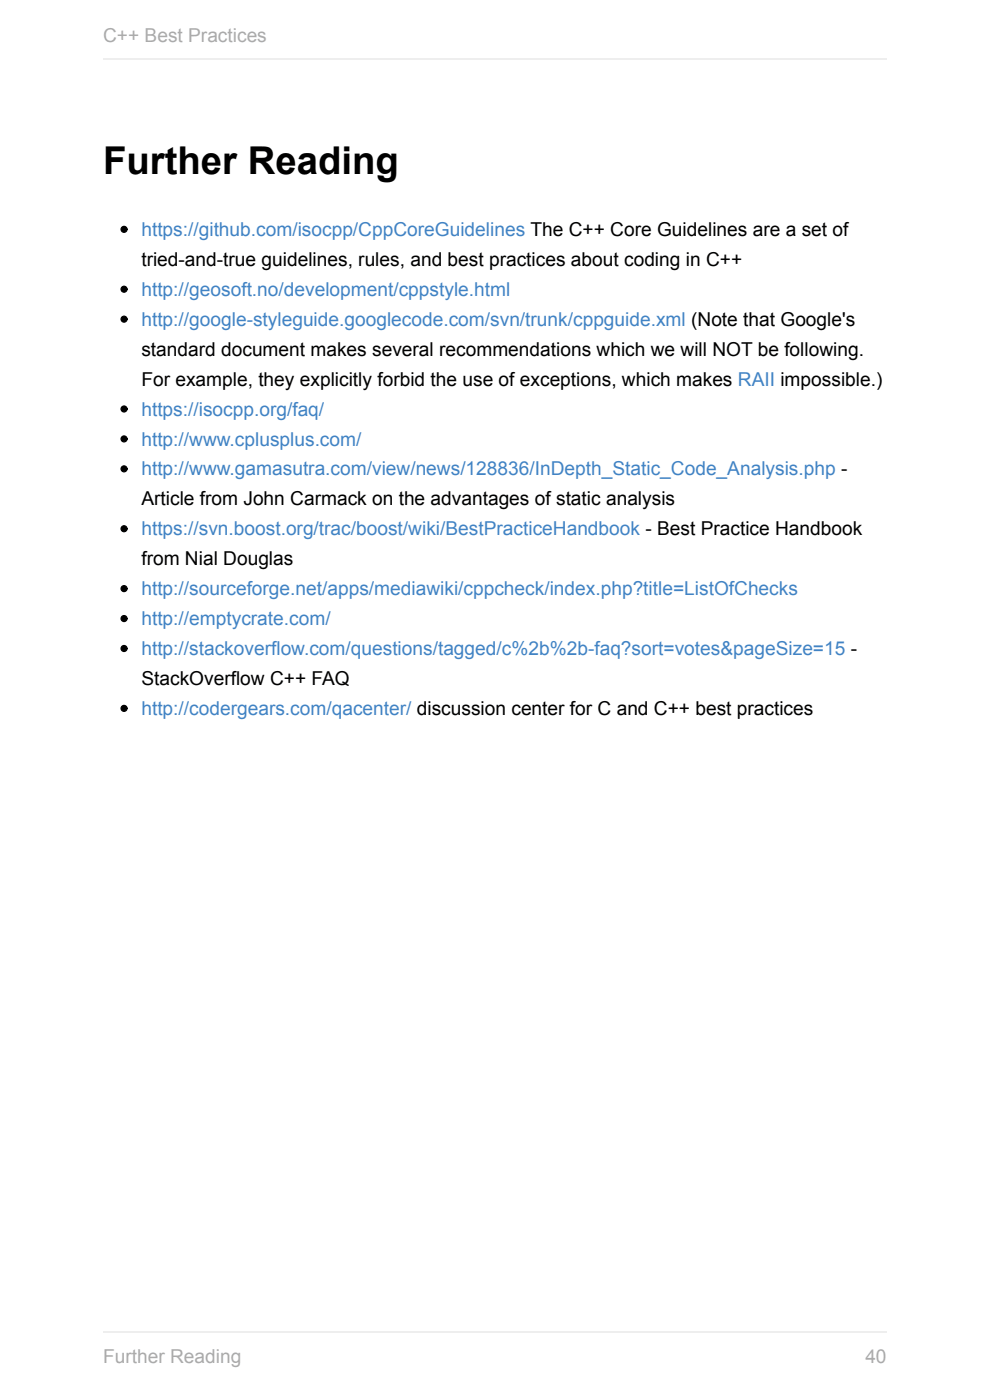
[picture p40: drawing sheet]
<svg xmlns="http://www.w3.org/2000/svg" width="210mm" height="297mm" viewBox="0 0 210 297" stroke-linecap="round" stroke-linejoin="round" font-family="sans-serif">
<defs><g id="words">
<text font-size="8.1" x="21.9" y="36.8">Further Reading</text>
<g font-size="4.1" fill="#aaa">
<text x="21.9" y="8.9">C++ Best Practices</text>
<text x="21.9" y="289.1">Further Reading</text>
<text x="183.6" y="289.1">40</text>
</g>
<g font-size="4.1" fill="#4183c4">
<text x="30" y="50.1">https://github.com/isocpp/CppCoreGuidelines The C++ Core Guidelines are a set of</text>
<text x="30" y="62.8">http://geosoft.no/development/cppstyle.html</text>
<text x="30" y="69.1">http://google-styleguide.googlecode.com/svn/trunk/cppguide.xml (Note that Google's</text>
<text x="30" y="88.2">https://isocpp.org/faq/</text>
<text x="30" y="94.5">http://www.cplusplus.com/</text>
<text x="30" y="100.9">http://www.gamasutra.com/view/news/128836/InDepth_Static_Code_Analysis.php -</text>
<text x="30" y="113.6">https://svn.boost.org/trac/boost/wiki/BestPracticeHandbook - Best Practice Handbook</text>
<text x="30" y="126.3">http://sourceforge.net/apps/mediawiki/cppcheck/index.php?title=ListOfChecks</text>
<text x="30" y="132.6">http://emptycrate.com/</text>
<text x="30" y="139">http://stackoverflow.com/questions/tagged/c%2b%2b-faq?sort=votes&amp;pageSize=15 -</text>
<text x="30" y="151.7">http://codergears.com/qacenter/ discussion center for C and C++ best practices</text>
</g>
<g font-size="4.1">
<text x="30" y="56.4">tried-and-true guidelines, rules, and best practices about coding in C++</text>
<text x="30" y="75.5">standard document makes several recommendations which we will NOT be following.</text>
<text x="30" y="81.8">For example, they explicitly forbid the use of exceptions, which makes RAII impossible.)</text>
<text x="30" y="107.2">Article from John Carmack on the advantages of static analysis</text>
<text x="30" y="119.9">from Nial Douglas</text>
<text x="30" y="145.3">StackOverflow C++ FAQ</text>
</g>
</g></defs>
<g fill="#000" stroke="#000" stroke-width=".25">
<circle cx="26.3" cy="48.7" r=".63"/>
<circle cx="26.3" cy="61.4" r=".63"/>
<circle cx="26.3" cy="67.7" r=".63"/>
<circle cx="26.3" cy="99.5" r=".63"/>
<circle cx="26.3" cy="93.1" r=".63"/>
<circle cx="26.3" cy="86.8" r=".63"/>
<circle cx="26.3" cy="112.2" r=".63"/>
<circle cx="26.3" cy="124.9" r=".63"/>
<circle cx="26.3" cy="137.6" r=".63"/>
<circle cx="26.3" cy="131.2" r=".63"/>
<circle cx="26.3" cy="150.3" r=".63"/>
</g>
<path d="M21.9 12.6h166.2M21.9 282.6h166.2" fill="none" stroke="#eee" stroke-width=".25"/>
<use href="#words"/>
</svg>
